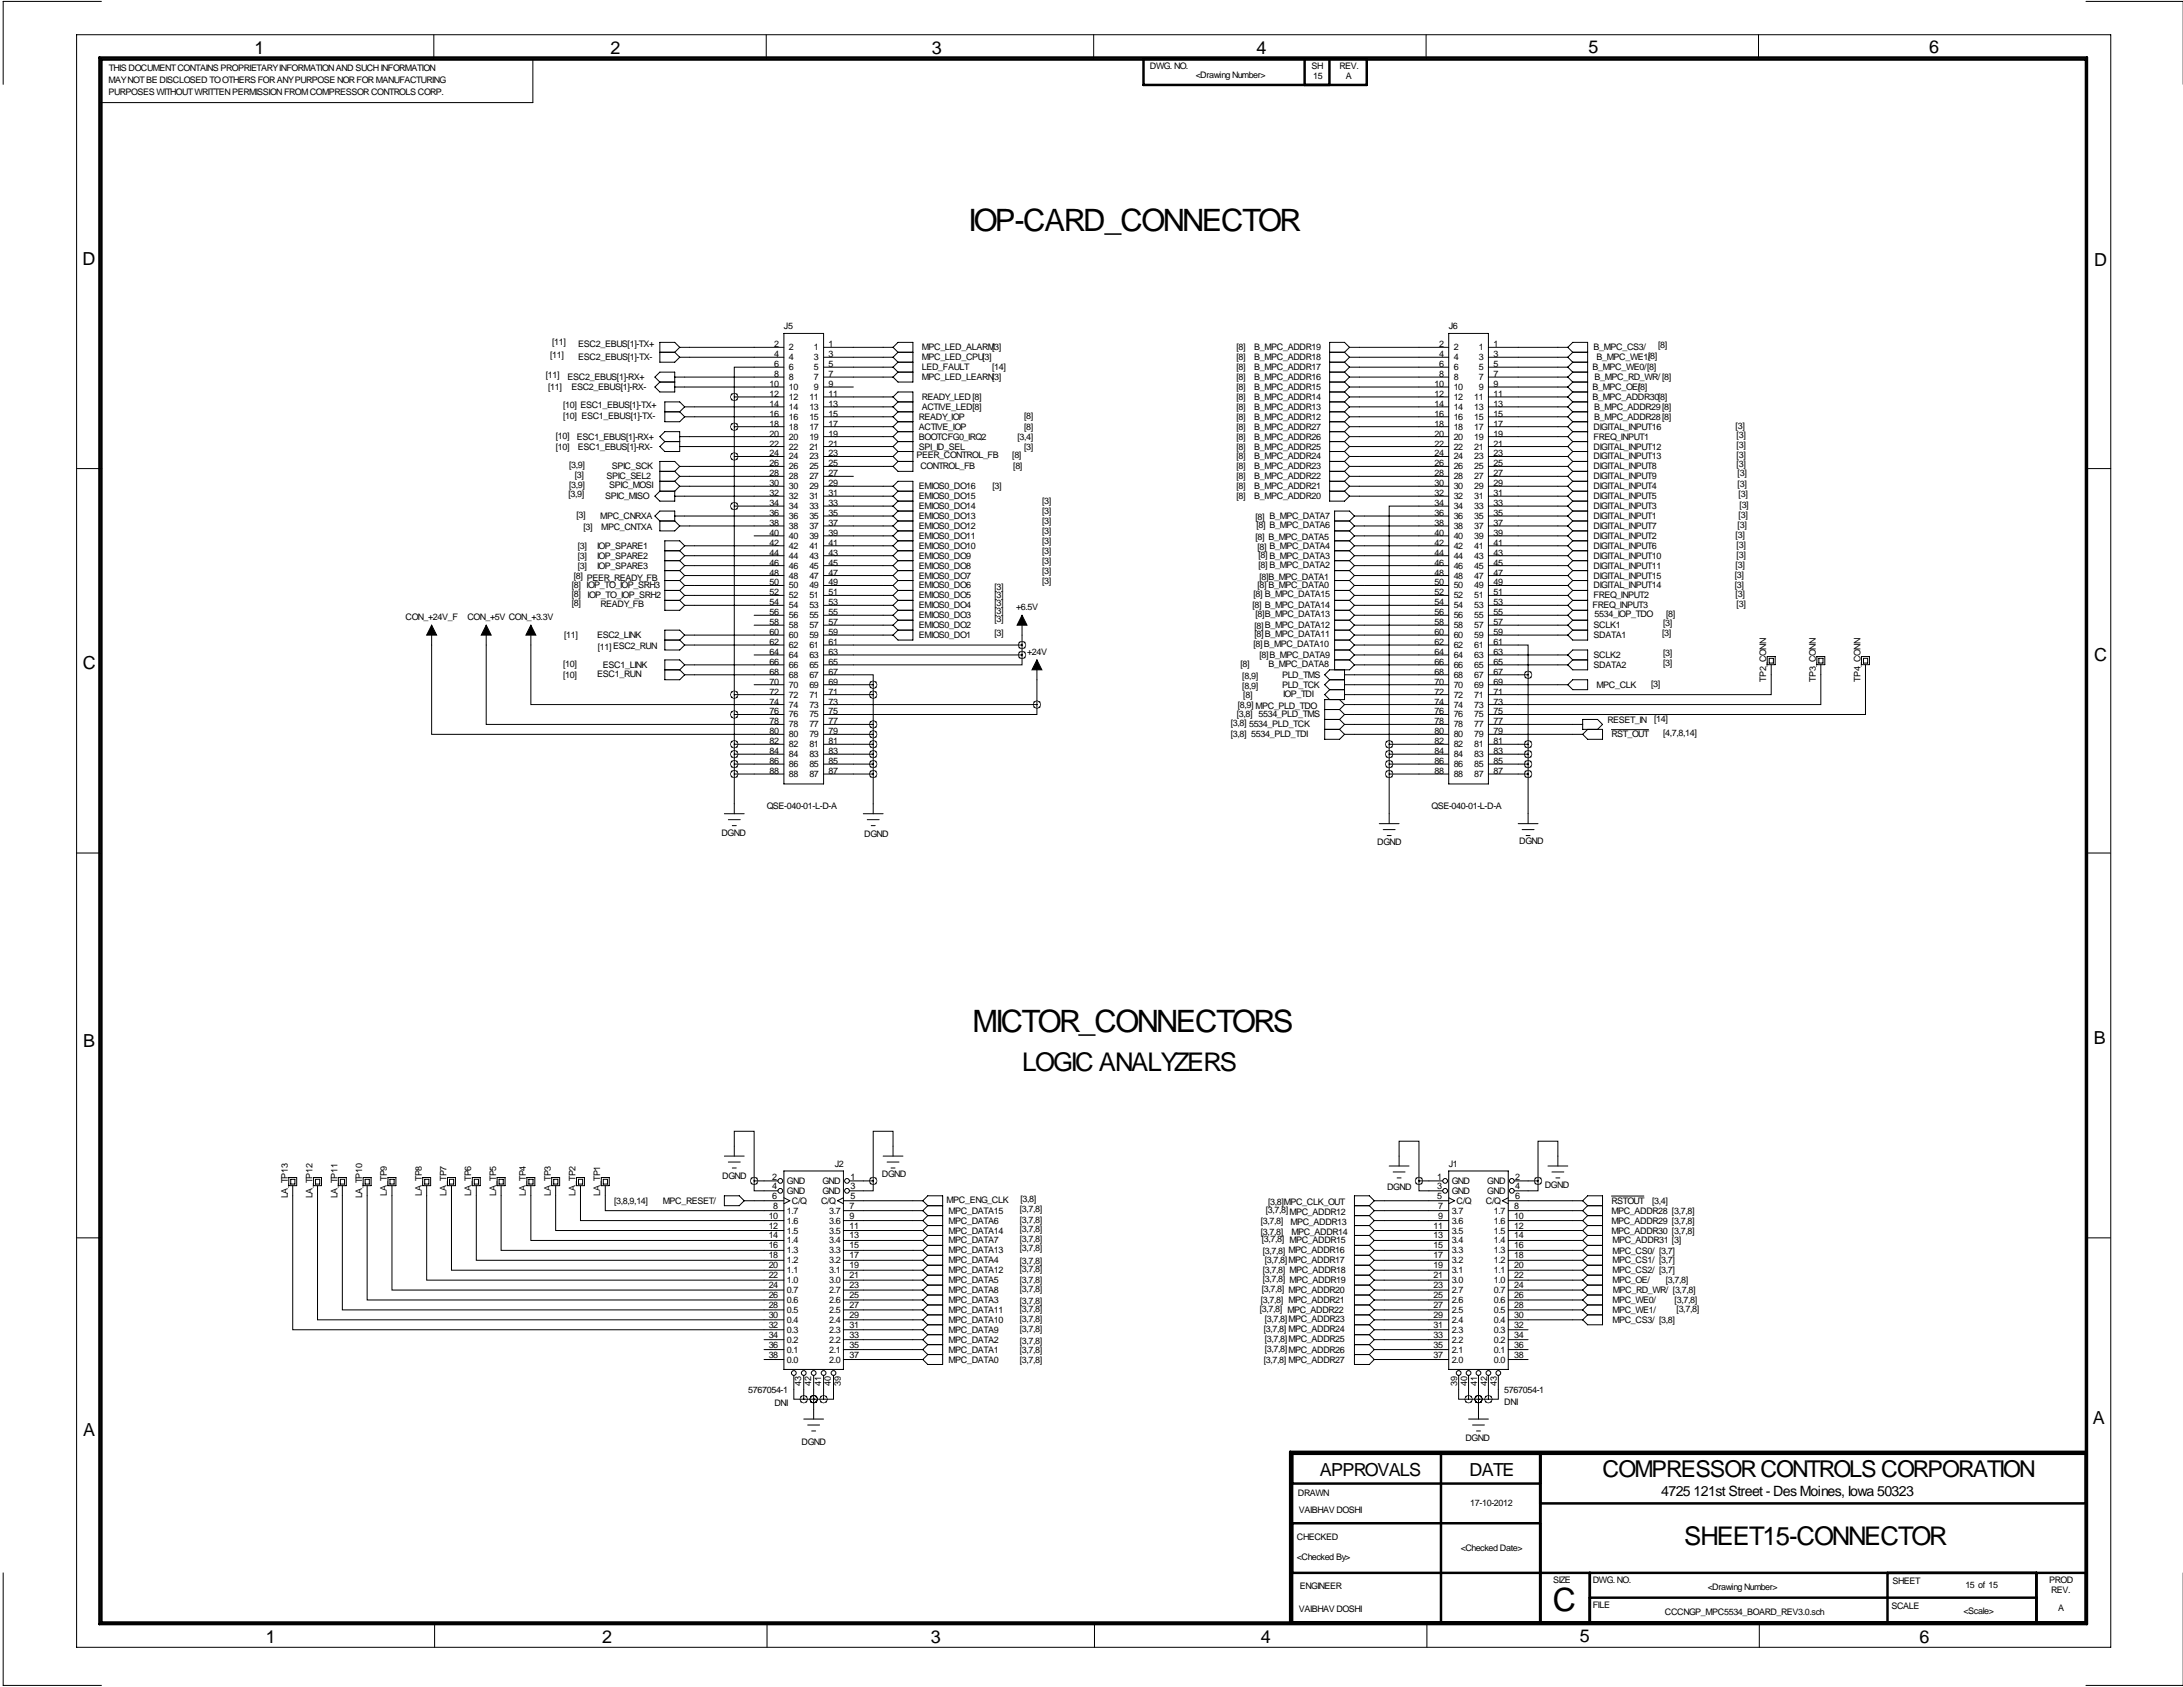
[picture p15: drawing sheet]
<svg xmlns="http://www.w3.org/2000/svg" width="559mm" height="432mm" viewBox="0 0 559 432" stroke-linecap="round" stroke-linejoin="round" font-family="sans-serif">
<defs><g id="words">
<text font-size="8.2" x="397.5" y="412.4">C</text>
<g font-size="7.9">
<text x="247.9" y="59.2">IOP-CARD_CONNECTOR</text>
<text x="248.9" y="264.2">MICTOR_CONNECTORS</text>
</g>
<g font-size="6.6">
<text x="261.6" y="274.1">LOGIC ANALYZERS</text>
<text x="431.1" y="395.4">SHEET15-CONNECTOR</text>
</g>
<text font-size="5.9" x="410.2" y="378">COMPRESSOR CONTROLS CORPORATION</text>
<g font-size="4.6">
<text x="65.1" y="13.7">1</text>
<text x="156.3" y="13.7">2</text>
<text x="238.5" y="13.7">3</text>
<text x="321.6" y="13.7">4</text>
<text x="406.6" y="13.5">5</text>
<text x="493.8" y="13.5">6</text>
<text x="21.1" y="67.9">D</text>
<text x="536.1" y="68.1">D</text>
<text x="21.2" y="171.1">C</text>
<text x="536" y="169.2">C</text>
<text x="21.3" y="268.1">B</text>
<text x="535.9" y="267.2">B</text>
<text x="535.7" y="364.5">A</text>
<text x="21.3" y="367.5">A</text>
<text x="337.8" y="377.7">APPROVALS</text>
<text x="376.2" y="377.7">DATE</text>
<text x="68" y="420.6">1</text>
<text x="154.1" y="420.6">2</text>
<text x="238.3" y="420.6">3</text>
<text x="322.7" y="420.5">4</text>
<text x="404.4" y="420.4">5</text>
<text x="491.4" y="420.6">6</text>
</g>
<text font-size="3.6" x="425.2" y="383">4725 121st Street - Des Moines, Iowa 50323</text>
<g font-size="2.3">
<text x="294.3" y="17.6">DWG. NO.</text>
<text x="335.7" y="17.7">SH</text>
<text x="342.9" y="17.8">REV.</text>
<text x="27.8" y="21.1">MAY NOT BE DISCLOSED TO OTHERS FOR ANY PURPOSE NOR FOR MANUFACTURING</text>
<text x="27.9" y="18.3">THIS DOCUMENT CONTAINS PROPRIETARY INFORMATION AND SUCH INFORMATION</text>
<text x="306.1" y="20.1">&lt;Drawing Number&gt;</text>
<text x="336.1" y="20.3">15</text>
<text x="344.5" y="20.3">A</text>
<text x="27.8" y="24.2">PURPOSES WITHOUT WRITTEN PERMISSION FROM COMPRESSOR CONTROLS CORP.</text>
<text x="141.4" y="88.4">[11]</text>
<text x="148" y="88.9">ESC2_EBUS[1]-TX+</text>
<text x="198.2" y="88.9">2</text>
<text x="200.7" y="84.3">J5</text>
<text x="201.9" y="89.7">2</text>
<text x="208.4" y="89.7">1</text>
<text x="212.1" y="88.9">1</text>
<text x="236" y="89.7">MPC_LED_ALARM[3]</text>
<text x="316.5" y="89.7">[8]</text>
<text x="321.1" y="89.7">B_MPC_ADDR19</text>
<text x="368.4" y="88.9">2</text>
<text x="370.8" y="84.3">J6</text>
<text x="372.1" y="89.7">2</text>
<text x="378.5" y="89.7">1</text>
<text x="382.3" y="88.9">1</text>
<text x="407.9" y="89.7">B_MPC_CS3/</text>
<text x="424.5" y="89.2">[8]</text>
<text x="140.8" y="91.7">[11]</text>
<text x="148" y="92.2">ESC2_EBUS[1]-TX-</text>
<text x="198.2" y="91.4">4</text>
<text x="198.2" y="94">6</text>
<text x="201.9" y="92.2">4</text>
<text x="201.9" y="94.7">6</text>
<text x="208.4" y="92.2">3</text>
<text x="208.4" y="94.7">5</text>
<text x="212.1" y="91.4">3</text>
<text x="212.1" y="94">5</text>
<text x="236" y="92.2">MPC_LED_CPU[3]</text>
<text x="236" y="94.7">LED_FAULT</text>
<text x="254" y="94.7">[14]</text>
<text x="316.5" y="92.2">[8]</text>
<text x="316.5" y="94.7">[8]</text>
<text x="321.1" y="92.2">B_MPC_ADDR18</text>
<text x="321.1" y="94.7">B_MPC_ADDR17</text>
<text x="368.4" y="91.4">4</text>
<text x="368.4" y="94">6</text>
<text x="372.1" y="92.2">4</text>
<text x="372.1" y="94.7">6</text>
<text x="378.5" y="92.2">3</text>
<text x="378.5" y="94.7">5</text>
<text x="382.3" y="91.4">3</text>
<text x="382.3" y="94">5</text>
<text x="407.7" y="94.7">B_MPC_WE0/[8]</text>
<text x="408.7" y="92.2">B_MPC_WE1/[8]</text>
<text x="139.7" y="96.8">[11]</text>
<text x="140.3" y="99.8">[11]</text>
<text x="145.3" y="97.3">ESC2_EBUS[1]-RX+</text>
<text x="146.3" y="99.8">ESC2_EBUS[1]-RX-</text>
<text x="197" y="99.1">10</text>
<text x="197" y="101.6">12</text>
<text x="198.2" y="96.5">8</text>
<text x="201.9" y="97.3">8</text>
<text x="201.9" y="99.8">10</text>
<text x="208.4" y="97.3">7</text>
<text x="208.4" y="99.8">9</text>
<text x="212.1" y="96.5">7</text>
<text x="212.1" y="99.1">9</text>
<text x="212.1" y="101.6">11</text>
<text x="236" y="97.3">MPC_LED_LEARN[3]</text>
<text x="316.5" y="99.8">[8]</text>
<text x="316.5" y="97.3">[8]</text>
<text x="321.1" y="99.8">B_MPC_ADDR15</text>
<text x="321.1" y="97.3">B_MPC_ADDR16</text>
<text x="367.2" y="99.1">10</text>
<text x="367.2" y="101.6">12</text>
<text x="368.4" y="96.5">8</text>
<text x="372.1" y="97.3">8</text>
<text x="372.1" y="99.8">10</text>
<text x="378.5" y="97.3">7</text>
<text x="378.5" y="99.8">9</text>
<text x="382.3" y="96.5">7</text>
<text x="382.3" y="99.1">9</text>
<text x="382.3" y="101.6">11</text>
<text x="407.7" y="99.8">B_MPC_OE/[8]</text>
<text x="408.2" y="97.3">B_MPC_RD_WR/[8]</text>
<text x="144.1" y="104.4">[10] ESC1_EBUS[1]-TX+</text>
<text x="144.1" y="107.2">[10] ESC1_EBUS[1]-TX-</text>
<text x="197" y="104.1">14</text>
<text x="197" y="106.7">16</text>
<text x="201.9" y="102.4">12</text>
<text x="201.9" y="104.9">14</text>
<text x="201.9" y="107.4">16</text>
<text x="207.2" y="102.4">11</text>
<text x="207.2" y="104.9">13</text>
<text x="207.2" y="107.4">15</text>
<text x="212.1" y="104.1">13</text>
<text x="212.1" y="106.7">15</text>
<text x="235.2" y="107.4">READY_IOP</text>
<text x="236" y="102.4">READY_LED [8]</text>
<text x="236" y="104.9">ACTIVE_LED[8]</text>
<text x="262.2" y="107.2">[8]</text>
<text x="316.5" y="102.4">[8]</text>
<text x="316.5" y="104.9">[8]</text>
<text x="316.5" y="107.4">[8]</text>
<text x="321.1" y="102.4">B_MPC_ADDR14</text>
<text x="321.1" y="104.9">B_MPC_ADDR13</text>
<text x="321.1" y="107.4">B_MPC_ADDR12</text>
<text x="367.2" y="104.1">14</text>
<text x="367.2" y="106.7">16</text>
<text x="372.1" y="102.4">12</text>
<text x="372.1" y="104.9">14</text>
<text x="372.1" y="107.4">16</text>
<text x="377.4" y="102.4">11</text>
<text x="377.4" y="104.9">13</text>
<text x="377.4" y="107.4">15</text>
<text x="382.3" y="104.1">13</text>
<text x="382.3" y="106.7">15</text>
<text x="407.7" y="102.4">B_MPC_ADDR30[8]</text>
<text x="408.1" y="104.9">B_MPC_ADDR29[8]</text>
<text x="408.1" y="107.4">B_MPC_ADDR28[8]</text>
<text x="142.2" y="112.3">[10]</text>
<text x="147.7" y="112.5">ESC1_EBUS[1]-RX+</text>
<text x="197" y="109.2">18</text>
<text x="197" y="111.8">20</text>
<text x="201.9" y="110">18</text>
<text x="201.9" y="112.5">20</text>
<text x="207.2" y="110">17</text>
<text x="207.2" y="112.5">19</text>
<text x="212.1" y="109.2">17</text>
<text x="212.1" y="111.8">19</text>
<text x="235.2" y="110">ACTIVE_IOP</text>
<text x="235.2" y="112.5">BOOTCFG0_IRQ2</text>
<text x="260.5" y="112.5">[3,4]</text>
<text x="262.2" y="110">[8]</text>
<text x="316.5" y="112.5">[8]</text>
<text x="316.5" y="110">[8]</text>
<text x="321.1" y="112.5">B_MPC_ADDR26</text>
<text x="321.1" y="110">B_MPC_ADDR27</text>
<text x="367.2" y="109.2">18</text>
<text x="367.2" y="111.8">20</text>
<text x="372.1" y="110">18</text>
<text x="372.1" y="112.5">20</text>
<text x="377.4" y="110">17</text>
<text x="377.4" y="112.5">19</text>
<text x="382.3" y="109.2">17</text>
<text x="382.3" y="111.8">19</text>
<text x="407.9" y="110">DIGITAL_INPUT16</text>
<text x="407.9" y="112.5">FREQ_INPUT1</text>
<text x="444.3" y="109.7">[3]</text>
<text x="444.5" y="112">[3]</text>
<text x="142.2" y="115.1">[10]</text>
<text x="145.7" y="119.9">[3,9]</text>
<text x="147.9" y="115.1">ESC1_EBUS[1]-RX-</text>
<text x="197" y="114.3">22</text>
<text x="197" y="116.8">24</text>
<text x="197" y="119.4">26</text>
<text x="201.9" y="115.1">22</text>
<text x="201.9" y="117.6">24</text>
<text x="207.2" y="115.1">21</text>
<text x="207.2" y="117.6">23</text>
<text x="212.1" y="114.3">21</text>
<text x="212.1" y="116.8">23</text>
<text x="212.1" y="119.4">25</text>
<text x="234.6" y="117.4">PEER_CONTROL_FB</text>
<text x="235.2" y="115.1">SPI_ID_SEL</text>
<text x="259.1" y="117.1">[8]</text>
<text x="262.2" y="115.1">[3]</text>
<text x="316.5" y="117.6">[8]</text>
<text x="316.5" y="115.1">[8]</text>
<text x="321.1" y="117.6">B_MPC_ADDR24</text>
<text x="321.1" y="115.1">B_MPC_ADDR25</text>
<text x="367.2" y="114.3">22</text>
<text x="367.2" y="116.8">24</text>
<text x="367.2" y="119.4">26</text>
<text x="372.1" y="115.1">22</text>
<text x="372.1" y="117.6">24</text>
<text x="377.4" y="115.1">21</text>
<text x="377.4" y="117.6">23</text>
<text x="382.3" y="114.3">21</text>
<text x="382.3" y="116.8">23</text>
<text x="382.3" y="119.4">25</text>
<text x="407.9" y="115.1">DIGITAL_INPUT12</text>
<text x="407.9" y="117.6">DIGITAL_INPUT13</text>
<text x="444.5" y="114.6">[3]</text>
<text x="444.5" y="117.1">[3]</text>
<text x="444.5" y="119.6">[3]</text>
<text x="145.7" y="125">[3,9]</text>
<text x="147.1" y="122.4">[3]</text>
<text x="155.3" y="122.7">SPIC_SEL2</text>
<text x="155.9" y="125">SPIC_MOSI</text>
<text x="156.6" y="120.1">SPIC_SCK</text>
<text x="197" y="121.9">28</text>
<text x="197" y="124.5">30</text>
<text x="201.9" y="120.1">26</text>
<text x="201.9" y="122.7">28</text>
<text x="201.9" y="125.2">30</text>
<text x="207.2" y="120.1">25</text>
<text x="207.2" y="122.7">27</text>
<text x="207.2" y="125.2">29</text>
<text x="212.1" y="121.9">27</text>
<text x="212.1" y="124.5">29</text>
<text x="235.2" y="125.2">EMIOS0_DO16</text>
<text x="235.6" y="120.1">CONTROL_FB</text>
<text x="254" y="125.2">[3]</text>
<text x="259.4" y="120.2">[8]</text>
<text x="316.5" y="125.2">[8]</text>
<text x="316.5" y="122.7">[8]</text>
<text x="316.5" y="120.1">[8]</text>
<text x="321.1" y="125.2">B_MPC_ADDR21</text>
<text x="321.1" y="122.7">B_MPC_ADDR22</text>
<text x="321.1" y="120.1">B_MPC_ADDR23</text>
<text x="367.2" y="121.9">28</text>
<text x="367.2" y="124.5">30</text>
<text x="372.1" y="120.1">26</text>
<text x="372.1" y="122.7">28</text>
<text x="372.1" y="125.2">30</text>
<text x="377.4" y="120.1">25</text>
<text x="377.4" y="122.7">27</text>
<text x="377.4" y="125.2">29</text>
<text x="382.3" y="121.9">27</text>
<text x="382.3" y="124.5">29</text>
<text x="407.9" y="120.1">DIGITAL_INPUT8</text>
<text x="407.9" y="122.7">DIGITAL_INPUT9</text>
<text x="407.9" y="125.2">DIGITAL_INPUT4</text>
<text x="444.8" y="121.9">[3]</text>
<text x="444.8" y="124.7">[3]</text>
<text x="145.5" y="127.3">[3,9]</text>
<text x="154.9" y="127.8">SPIC_MISO</text>
<text x="197" y="127">32</text>
<text x="197" y="129.5">34</text>
<text x="201.9" y="127.8">32</text>
<text x="201.9" y="130.3">34</text>
<text x="207.2" y="127.8">31</text>
<text x="207.2" y="130.3">33</text>
<text x="212.1" y="127">31</text>
<text x="212.1" y="129.5">33</text>
<text x="235.2" y="130.3">EMIOS0_DO14</text>
<text x="235.2" y="127.8">EMIOS0_DO15</text>
<text x="266.7" y="131.6">[3]</text>
<text x="266.7" y="129">[3]</text>
<text x="316.5" y="127.8">[8]</text>
<text x="321.1" y="127.8">B_MPC_ADDR20</text>
<text x="367.2" y="127">32</text>
<text x="367.2" y="129.5">34</text>
<text x="372.1" y="127.8">32</text>
<text x="372.1" y="130.3">34</text>
<text x="377.4" y="127.8">31</text>
<text x="377.4" y="130.3">33</text>
<text x="382.3" y="127">31</text>
<text x="382.3" y="129.5">33</text>
<text x="407.9" y="127.8">DIGITAL_INPUT5</text>
<text x="407.9" y="130.3">DIGITAL_INPUT3</text>
<text x="445.1" y="127.3">[3]</text>
<text x="445.3" y="130.1">[3]</text>
<text x="147.6" y="132.6">[3]</text>
<text x="149.4" y="135.6">[3]</text>
<text x="153.7" y="132.8">MPC_CNRXA</text>
<text x="153.9" y="135.6">MPC_CNTXA</text>
<text x="197" y="132.1">36</text>
<text x="197" y="134.6">38</text>
<text x="197" y="137.2">40</text>
<text x="201.9" y="132.8">36</text>
<text x="201.9" y="135.4">38</text>
<text x="201.9" y="137.9">40</text>
<text x="207.2" y="132.8">35</text>
<text x="207.2" y="135.4">37</text>
<text x="207.2" y="137.9">39</text>
<text x="212.1" y="132.1">35</text>
<text x="212.1" y="134.6">37</text>
<text x="212.1" y="137.2">39</text>
<text x="235.2" y="137.9">EMIOS0_DO11</text>
<text x="235.2" y="135.4">EMIOS0_DO12</text>
<text x="235.2" y="132.8">EMIOS0_DO13</text>
<text x="266.7" y="136.7">[3]</text>
<text x="266.7" y="134.1">[3]</text>
<text x="321.4" y="133.1">[8] B_MPC_DATA7</text>
<text x="321.6" y="135.1">[8] B_MPC_DATA6</text>
<text x="367.2" y="132.1">36</text>
<text x="367.2" y="134.6">38</text>
<text x="367.2" y="137.2">40</text>
<text x="372.1" y="132.8">36</text>
<text x="372.1" y="135.4">38</text>
<text x="372.1" y="137.9">40</text>
<text x="377.4" y="132.8">35</text>
<text x="377.4" y="135.4">37</text>
<text x="377.4" y="137.9">39</text>
<text x="382.3" y="132.1">35</text>
<text x="382.3" y="134.6">37</text>
<text x="382.3" y="137.2">39</text>
<text x="407.9" y="132.8">DIGITAL_INPUT1</text>
<text x="407.9" y="135.4">DIGITAL_INPUT7</text>
<text x="407.9" y="137.9">DIGITAL_INPUT2</text>
<text x="444.3" y="137.7">[3]</text>
<text x="444.8" y="135.1">[3]</text>
<text x="445.1" y="132.6">[3]</text>
<text x="147.9" y="140.5">[3]</text>
<text x="147.9" y="143">[3]</text>
<text x="152.8" y="140.5">IOP_SPARE1</text>
<text x="152.8" y="143">IOP_SPARE2</text>
<text x="197" y="139.7">42</text>
<text x="197" y="142.2">44</text>
<text x="201.9" y="140.5">42</text>
<text x="201.9" y="143">44</text>
<text x="207.2" y="140.5">41</text>
<text x="207.2" y="143">43</text>
<text x="212.1" y="139.7">41</text>
<text x="212.1" y="142.2">43</text>
<text x="235.2" y="143">EMIOS0_DO9</text>
<text x="235.2" y="140.5">EMIOS0_DO10</text>
<text x="266.7" y="141.7">[3]</text>
<text x="266.7" y="139.2">[3]</text>
<text x="321.4" y="138.2">[8] B_MPC_DATA5</text>
<text x="321.9" y="140.7">[8] B_MPC_DATA4</text>
<text x="322.1" y="142.8">[8] B_MPC_DATA3</text>
<text x="367.2" y="139.7">42</text>
<text x="367.2" y="142.2">44</text>
<text x="372.1" y="140.5">42</text>
<text x="372.1" y="143">44</text>
<text x="377.4" y="140.5">41</text>
<text x="377.4" y="143">43</text>
<text x="382.3" y="139.7">41</text>
<text x="382.3" y="142.2">43</text>
<text x="407.9" y="140.5">DIGITAL_INPUT6</text>
<text x="407.9" y="143">DIGITAL_INPUT10</text>
<text x="444.5" y="140.2">[3]</text>
<text x="444.5" y="142.8">[3]</text>
<text x="146.9" y="148.1">[8] PEER_READY_FB</text>
<text x="147.9" y="145.6">[3]</text>
<text x="152.8" y="145.5">IOP_SPARE3</text>
<text x="197" y="144.8">46</text>
<text x="197" y="147.3">48</text>
<text x="197" y="149.9">50</text>
<text x="201.9" y="145.5">46</text>
<text x="201.9" y="148.1">48</text>
<text x="207.2" y="145.5">45</text>
<text x="207.2" y="148.1">47</text>
<text x="212.1" y="144.8">45</text>
<text x="212.1" y="147.3">47</text>
<text x="212.1" y="149.9">49</text>
<text x="235.2" y="148.1">EMIOS0_DO7</text>
<text x="235.2" y="145.5">EMIOS0_DO8</text>
<text x="266.7" y="149.4">[3]</text>
<text x="266.7" y="146.8">[3]</text>
<text x="266.7" y="144.3">[3]</text>
<text x="322.1" y="145.3">[8] B_MPC_DATA2</text>
<text x="322.4" y="148.3">[8]B_MPC_DATA1</text>
<text x="367.2" y="144.8">46</text>
<text x="367.2" y="147.3">48</text>
<text x="367.2" y="149.9">50</text>
<text x="372.1" y="145.5">46</text>
<text x="372.1" y="148.1">48</text>
<text x="377.4" y="145.5">45</text>
<text x="377.4" y="148.1">47</text>
<text x="382.3" y="144.8">45</text>
<text x="382.3" y="147.3">47</text>
<text x="382.3" y="149.9">49</text>
<text x="407.9" y="145.5">DIGITAL_INPUT11</text>
<text x="407.9" y="148.1">DIGITAL_INPUT15</text>
<text x="444" y="147.8">[3]</text>
<text x="444.3" y="145.3">[3]</text>
<text x="146.4" y="155.2">[8]</text>
<text x="146.4" y="152.9">[8]</text>
<text x="146.4" y="150.4">[8] IOP_TO_IOP_SRH3</text>
<text x="150.4" y="153.2">IOP_TO_IOP_SRH2</text>
<text x="153.7" y="155.5">READY_FB</text>
<text x="197" y="152.4">52</text>
<text x="197" y="154.9">54</text>
<text x="201.9" y="150.6">50</text>
<text x="201.9" y="153.2">52</text>
<text x="201.9" y="155.7">54</text>
<text x="207.2" y="150.6">49</text>
<text x="207.2" y="153.2">51</text>
<text x="207.2" y="155.7">53</text>
<text x="212.1" y="152.4">51</text>
<text x="212.1" y="154.9">53</text>
<text x="235.2" y="155.7">EMIOS0_DO4</text>
<text x="235.2" y="153.2">EMIOS0_DO5</text>
<text x="235.2" y="150.6">EMIOS0_DO6</text>
<text x="254.6" y="155.2">[3]</text>
<text x="254.6" y="153.2">[3]</text>
<text x="254.6" y="151.1">[3]</text>
<text x="320.6" y="155.7">[8] B_MPC_DATA14</text>
<text x="320.8" y="152.9">[8] B_MPC_DATA15</text>
<text x="321.9" y="150.4">[8] B_MPC_DATA0</text>
<text x="367.2" y="152.4">52</text>
<text x="367.2" y="154.9">54</text>
<text x="372.1" y="150.6">50</text>
<text x="372.1" y="153.2">52</text>
<text x="372.1" y="155.7">54</text>
<text x="377.4" y="150.6">49</text>
<text x="377.4" y="153.2">51</text>
<text x="377.4" y="155.7">53</text>
<text x="382.3" y="152.4">51</text>
<text x="382.3" y="154.9">53</text>
<text x="407.7" y="155.7">FREQ_INPUT3</text>
<text x="407.9" y="153.2">FREQ_INPUT2</text>
<text x="407.9" y="150.6">DIGITAL_INPUT14</text>
<text x="444" y="150.4">[3]</text>
<text x="444.3" y="152.9">[3]</text>
<text x="444.5" y="155.5">[3]</text>
<text x="103.8" y="158.8">CON_+24V_F</text>
<text x="119.6" y="158.8">CON_+5V CON_+3.3V</text>
<text x="197" y="157.5">56</text>
<text x="197" y="160">58</text>
<text x="201.9" y="158.2">56</text>
<text x="201.9" y="160.8">58</text>
<text x="207.2" y="158.2">55</text>
<text x="207.2" y="160.8">57</text>
<text x="212.1" y="157.5">55</text>
<text x="212.1" y="160">57</text>
<text x="235.2" y="160.8">EMIOS0_DO2</text>
<text x="235.2" y="158.2">EMIOS0_DO3</text>
<text x="254.6" y="159.3">[3]</text>
<text x="254.6" y="157.2">[3]</text>
<text x="260.1" y="156.2">+6.5V</text>
<text x="321.1" y="161">[8] B_MPC_DATA12</text>
<text x="321.4" y="158">[8]B_MPC_DATA13</text>
<text x="367.2" y="157.5">56</text>
<text x="367.2" y="160">58</text>
<text x="372.1" y="158.2">56</text>
<text x="372.1" y="160.8">58</text>
<text x="377.4" y="158.2">55</text>
<text x="377.4" y="160.8">57</text>
<text x="382.3" y="157.5">55</text>
<text x="382.3" y="160">57</text>
<text x="407.9" y="160.8">SCLK1</text>
<text x="408.2" y="158">5534_IOP_TDO</text>
<text x="425.8" y="160.3">[3]</text>
<text x="426.5" y="158">[8]</text>
<text x="144.4" y="163.3">[11]</text>
<text x="152.8" y="163.3">ESC2_LINK</text>
<text x="153" y="166.4">[11] ESC2_RUN</text>
<text x="197" y="162.6">60</text>
<text x="197" y="167.6">64</text>
<text x="197" y="165.1">62</text>
<text x="201.9" y="163.3">60</text>
<text x="201.9" y="165.9">62</text>
<text x="207.2" y="163.3">59</text>
<text x="207.2" y="165.9">61</text>
<text x="212.1" y="162.6">59</text>
<text x="212.1" y="167.6">63</text>
<text x="212.1" y="165.1">61</text>
<text x="235.2" y="163.3">EMIOS0_DO1</text>
<text x="254.6" y="162.8">[3]</text>
<text x="262.9" y="167.6">+24V</text>
<text x="320.8" y="165.6">[8] B_MPC_DATA10</text>
<text x="321.1" y="163.1">[8] B_MPC_DATA11</text>
<text x="367.2" y="162.6">60</text>
<text x="367.2" y="167.6">64</text>
<text x="367.2" y="165.1">62</text>
<text x="372.1" y="163.3">60</text>
<text x="372.1" y="165.9">62</text>
<text x="377.4" y="163.3">59</text>
<text x="377.4" y="165.9">61</text>
<text x="382.3" y="162.6">59</text>
<text x="382.3" y="167.6">63</text>
<text x="382.3" y="165.1">61</text>
<text x="407.9" y="163.3">SDATA1</text>
<text x="425.5" y="162.8">[3]</text>
<text x="425.8" y="167.9">[3]</text>
<text x="144.1" y="170.7">[10]</text>
<text x="144.1" y="173.5">[10]</text>
<text x="152.9" y="173.2">ESC1_RUN</text>
<text x="154.4" y="170.9">ESC1_LINK</text>
<text x="197" y="172.7">68</text>
<text x="197" y="170.2">66</text>
<text x="201.9" y="173.5">68</text>
<text x="201.9" y="170.9">66</text>
<text x="201.9" y="168.4">64</text>
<text x="207.2" y="173.5">67</text>
<text x="207.2" y="170.9">65</text>
<text x="207.2" y="168.4">63</text>
<text x="212.1" y="172.7">67</text>
<text x="212.1" y="170.2">65</text>
<text x="317.5" y="170.7">[8]</text>
<text x="318" y="173.7">[8,9]</text>
<text x="322.4" y="168.4">[8]B_MPC_DATA9</text>
<text x="324.7" y="170.7">B_MPC_DATA8</text>
<text x="328.2" y="173.5">PLD_TMS</text>
<text x="367.2" y="172.7">68</text>
<text x="367.2" y="170.2">66</text>
<text x="372.1" y="173.5">68</text>
<text x="372.1" y="170.9">66</text>
<text x="372.1" y="168.4">64</text>
<text x="377.4" y="173.5">67</text>
<text x="377.4" y="170.9">65</text>
<text x="377.4" y="168.4">63</text>
<text x="382.3" y="172.7">67</text>
<text x="382.3" y="170.2">65</text>
<text x="407.9" y="168.4">SCLK2</text>
<text x="407.9" y="170.9">SDATA2</text>
<text x="425.8" y="170.4">[3]</text>
<text x="197" y="177.8">72</text>
<text x="197" y="175.3">70</text>
<text x="201.9" y="178.6">72</text>
<text x="201.9" y="176">70</text>
<text x="207.2" y="178.6">71</text>
<text x="207.2" y="176">69</text>
<text x="212.1" y="177.8">71</text>
<text x="212.1" y="175.3">69</text>
<text x="318" y="176.3">[8,9]</text>
<text x="318.3" y="178.6">[8]</text>
<text x="328.2" y="176">PLD_TCK</text>
<text x="328.4" y="178.3">IOP_TDI</text>
<text x="367.2" y="177.8">72</text>
<text x="367.2" y="175.3">70</text>
<text x="372.1" y="178.6">72</text>
<text x="372.1" y="176">70</text>
<text x="377.4" y="178.6">71</text>
<text x="377.4" y="176">69</text>
<text x="382.3" y="177.8">71</text>
<text x="382.3" y="175.3">69</text>
<text x="408.7" y="176">MPC_CLK</text>
<text x="422.7" y="175.8">[3]</text>
<text x="452.1" y="174.4" transform="rotate(-90 452.1 174.4)">TP2_CONN</text>
<text x="464.8" y="174.4" transform="rotate(-90 464.8 174.4)">TP3_CONN</text>
<text x="476.2" y="174.4" transform="rotate(-90 476.2 174.4)">TP4_CONN</text>
<text x="197" y="185.4">78</text>
<text x="197" y="182.9">76</text>
<text x="197" y="180.3">74</text>
<text x="201.9" y="183.6">76</text>
<text x="201.9" y="181.1">74</text>
<text x="207.2" y="183.6">75</text>
<text x="207.2" y="181.1">73</text>
<text x="212.1" y="185.4">77</text>
<text x="212.1" y="182.9">75</text>
<text x="212.1" y="180.3">73</text>
<text x="315.1" y="185.9">[3,8] 5534_PLD_TCK</text>
<text x="316.6" y="183.4">[3,8] 5534_PLD_TMS</text>
<text x="316.8" y="181.1">[8,9] MPC_PLD_TDO</text>
<text x="367.2" y="185.4">78</text>
<text x="367.2" y="182.9">76</text>
<text x="367.2" y="180.3">74</text>
<text x="372.1" y="183.6">76</text>
<text x="372.1" y="181.1">74</text>
<text x="377.4" y="183.6">75</text>
<text x="377.4" y="181.1">73</text>
<text x="382.3" y="185.4">77</text>
<text x="382.3" y="182.9">75</text>
<text x="382.3" y="180.3">73</text>
<text x="411.5" y="185.2">RESET_IN</text>
<text x="423.4" y="184.9">[14]</text>
<text x="197" y="188">80</text>
<text x="197" y="190.5">82</text>
<text x="201.9" y="188.7">80</text>
<text x="201.9" y="186.2">78</text>
<text x="201.9" y="191.3">82</text>
<text x="207.2" y="188.7">79</text>
<text x="207.2" y="186.2">77</text>
<text x="207.2" y="191.3">81</text>
<text x="212.1" y="188">79</text>
<text x="212.1" y="190.5">81</text>
<text x="315.1" y="188.7">[3,8] 5534_PLD_TDI</text>
<text x="367.2" y="188">80</text>
<text x="367.2" y="190.5">82</text>
<text x="372.1" y="188.7">80</text>
<text x="372.1" y="186.2">78</text>
<text x="372.1" y="191.3">82</text>
<text x="377.4" y="188.7">79</text>
<text x="377.4" y="186.2">77</text>
<text x="377.4" y="191.3">81</text>
<text x="382.3" y="188">79</text>
<text x="382.3" y="190.5">81</text>
<text x="412.5" y="188.7">RST_OUT</text>
<text x="425.7" y="188.5">[4,7,8,14]</text>
<text x="197" y="193">84</text>
<text x="197" y="195.6">86</text>
<text x="201.9" y="193.8">84</text>
<text x="201.9" y="196.3">86</text>
<text x="207.2" y="193.8">83</text>
<text x="207.2" y="196.3">85</text>
<text x="212.1" y="193">83</text>
<text x="212.1" y="195.6">85</text>
<text x="367.2" y="193">84</text>
<text x="367.2" y="195.6">86</text>
<text x="372.1" y="193.8">84</text>
<text x="372.1" y="196.3">86</text>
<text x="377.4" y="193.8">83</text>
<text x="377.4" y="196.3">85</text>
<text x="382.3" y="193">83</text>
<text x="382.3" y="195.6">85</text>
<text x="197" y="198.1">88</text>
<text x="201.9" y="198.9">88</text>
<text x="207.2" y="198.9">87</text>
<text x="212.1" y="198.1">87</text>
<text x="367.2" y="198.1">88</text>
<text x="372.1" y="198.9">88</text>
<text x="377.4" y="198.9">87</text>
<text x="382.3" y="198.1">87</text>
<text x="196.3" y="207">QSE-040-01-L-D-A</text>
<text x="366.5" y="207">QSE-040-01-L-D-A</text>
<text x="184.7" y="213.9">DGND</text>
<text x="221.2" y="214.1">DGND</text>
<text x="352.6" y="216.4">DGND</text>
<text x="388.9" y="216.2">DGND</text>
<text x="213.7" y="298.7">J2</text>
<text x="370.8" y="298.7">J1</text>
<text x="184.9" y="301.8">DGND</text>
<text x="197.7" y="301.9">2</text>
<text x="197.7" y="304.4">4</text>
<text x="201.4" y="303">GND</text>
<text x="201.4" y="305.6">GND</text>
<text x="210.5" y="303">GND</text>
<text x="210.5" y="305.6">GND</text>
<text x="217.7" y="301.9">1</text>
<text x="217.7" y="304.4">3</text>
<text x="225.8" y="301.2">DGND</text>
<text x="355" y="304.5">DGND</text>
<text x="367.9" y="301.9">1</text>
<text x="367.9" y="304.4">3</text>
<text x="371.6" y="303">GND</text>
<text x="371.6" y="305.6">GND</text>
<text x="380.7" y="303">GND</text>
<text x="380.7" y="305.6">GND</text>
<text x="387.9" y="301.9">2</text>
<text x="387.9" y="304.4">4</text>
<text x="395.4" y="304">DGND</text>
<text x="73.7" y="306.7" transform="rotate(-90 73.7 306.7)">LA_TP13</text>
<text x="80" y="306.7" transform="rotate(-90 80 306.7)">LA_TP12</text>
<text x="86.4" y="306.7" transform="rotate(-90 86.4 306.7)">LA_TP11</text>
<text x="92.7" y="306.7" transform="rotate(-90 92.7 306.7)">LA_TP10</text>
<text x="99.1" y="306.1" transform="rotate(-90 99.1 306.1)">LA_TP9</text>
<text x="107.9" y="306.1" transform="rotate(-90 107.9 306.1)">LA_TP8</text>
<text x="114.3" y="306.1" transform="rotate(-90 114.3 306.1)">LA_TP7</text>
<text x="120.6" y="306.1" transform="rotate(-90 120.6 306.1)">LA_TP6</text>
<text x="127" y="306.1" transform="rotate(-90 127 306.1)">LA_TP5</text>
<text x="134.6" y="306.1" transform="rotate(-90 134.6 306.1)">LA_TP4</text>
<text x="141" y="306.1" transform="rotate(-90 141 306.1)">LA_TP3</text>
<text x="147.3" y="306.1" transform="rotate(-90 147.3 306.1)">LA_TP2</text>
<text x="153.7" y="306.1" transform="rotate(-90 153.7 306.1)">LA_TP1</text>
<text x="157.2" y="308.1">[3,8,9,14]</text>
<text x="169.7" y="308.1">MPC_RESET/</text>
<text x="196.8" y="311.9">10</text>
<text x="197.7" y="307">6</text>
<text x="197.9" y="309.4">8</text>
<text x="201.4" y="310.6">1.7</text>
<text x="202.7" y="308.1">C/Q</text>
<text x="210.2" y="308.1">C/Q</text>
<text x="212.2" y="310.6">3.7</text>
<text x="217.4" y="309.4">7</text>
<text x="217.4" y="311.9">9</text>
<text x="217.7" y="307">5</text>
<text x="242.3" y="307.9">MPC_ENG_CLK</text>
<text x="242.8" y="310.6">MPC_DATA15</text>
<text x="261" y="310.1">[3,7,8]</text>
<text x="261.2" y="307.6">[3,8]</text>
<text x="324" y="310.6">[3,7,8]MPC_ADDR12</text>
<text x="324.6" y="308.4">[3,8]MPC_CLK_OUT</text>
<text x="367.9" y="307">5</text>
<text x="368.1" y="309.4">7</text>
<text x="368.1" y="311.9">9</text>
<text x="371.6" y="310.6">3.7</text>
<text x="372.9" y="308.1">C/Q</text>
<text x="380.4" y="308.1">C/Q</text>
<text x="382.4" y="310.6">1.7</text>
<text x="387.6" y="309.4">8</text>
<text x="387.6" y="311.9">10</text>
<text x="387.9" y="307">6</text>
<text x="412.5" y="310.6">MPC_ADDR28 [3,7,8]</text>
<text x="412.5" y="308.1">RSTOUT</text>
<text x="422.9" y="308.1">[3,4]</text>
<text x="196.8" y="314.5">12</text>
<text x="196.8" y="317">14</text>
<text x="201.4" y="313.2">1.6</text>
<text x="201.4" y="315.7">1.5</text>
<text x="212.2" y="313.2">3.6</text>
<text x="212.2" y="315.7">3.5</text>
<text x="217.4" y="314.5">11</text>
<text x="217.4" y="317">13</text>
<text x="242.8" y="313.2">MPC_DATA6</text>
<text x="242.8" y="315.7">MPC_DATA14</text>
<text x="261" y="312.9">[3,7,8]</text>
<text x="261" y="315.2">[3,7,8]</text>
<text x="322.8" y="316">[3,7,8]</text>
<text x="322.8" y="313.2">[3,7,8]</text>
<text x="330.3" y="313.4">MPC_ADDR13</text>
<text x="330.6" y="316">MPC_ADDR14</text>
<text x="366.9" y="314.5">11</text>
<text x="366.9" y="317">13</text>
<text x="371.6" y="313.2">3.6</text>
<text x="371.6" y="315.7">3.5</text>
<text x="382.4" y="313.2">1.6</text>
<text x="382.4" y="315.7">1.5</text>
<text x="387.6" y="314.5">12</text>
<text x="387.6" y="317">14</text>
<text x="412.5" y="313.2">MPC_ADDR29 [3,7,8]</text>
<text x="412.5" y="315.7">MPC_ADDR30 [3,7,8]</text>
<text x="196.8" y="319.5">16</text>
<text x="196.8" y="322.1">18</text>
<text x="201.4" y="318.3">1.4</text>
<text x="201.4" y="320.8">1.3</text>
<text x="201.4" y="323.3">1.2</text>
<text x="212.2" y="318.3">3.4</text>
<text x="212.2" y="320.8">3.3</text>
<text x="212.2" y="323.3">3.2</text>
<text x="217.4" y="319.5">15</text>
<text x="217.4" y="322.1">17</text>
<text x="242.8" y="323.3">MPC_DATA4</text>
<text x="242.8" y="318.3">MPC_DATA7</text>
<text x="242.8" y="320.8">MPC_DATA13</text>
<text x="261" y="323.6">[3,7,8]</text>
<text x="261" y="318">[3,7,8]</text>
<text x="261" y="320.3">[3,7,8]</text>
<text x="323" y="318">[3,7,8] MPC_ADDR15</text>
<text x="323.3" y="321.1">[3,7,8] MPC_ADDR16</text>
<text x="323.8" y="323.4">[3,7,8]MPC_ADDR17</text>
<text x="366.9" y="319.5">15</text>
<text x="366.9" y="322.1">17</text>
<text x="371.6" y="318.3">3.4</text>
<text x="371.6" y="320.8">3.3</text>
<text x="371.6" y="323.3">3.2</text>
<text x="382.4" y="318.3">1.4</text>
<text x="382.4" y="320.8">1.3</text>
<text x="382.4" y="323.3">1.2</text>
<text x="387.6" y="319.5">16</text>
<text x="387.6" y="322.1">18</text>
<text x="412.7" y="321.1">MPC_CS0/ [3,7]</text>
<text x="412.7" y="323.3">MPC_CS1/ [3,7]</text>
<text x="412.7" y="318.3">MPC_ADDR31 [3]</text>
<text x="196.8" y="324.6">20</text>
<text x="196.8" y="327.2">22</text>
<text x="196.8" y="329.7">24</text>
<text x="201.4" y="325.9">1.1</text>
<text x="201.4" y="328.4">1.0</text>
<text x="212.2" y="325.9">3.1</text>
<text x="212.2" y="328.4">3.0</text>
<text x="217.4" y="324.6">19</text>
<text x="217.4" y="327.2">21</text>
<text x="217.4" y="329.7">23</text>
<text x="242.8" y="328.4">MPC_DATA5</text>
<text x="242.8" y="325.9">MPC_DATA12</text>
<text x="261" y="328.4">[3,7,8]</text>
<text x="261" y="325.6">[3,7,8]</text>
<text x="323.3" y="325.9">[3,7,8] MPC_ADDR18</text>
<text x="323.3" y="328.2">[3,7,8] MPC_ADDR19</text>
<text x="366.9" y="324.6">19</text>
<text x="366.9" y="327.2">21</text>
<text x="366.9" y="329.7">23</text>
<text x="371.6" y="325.9">3.1</text>
<text x="371.6" y="328.4">3.0</text>
<text x="382.4" y="325.9">1.1</text>
<text x="382.4" y="328.4">1.0</text>
<text x="387.6" y="324.6">20</text>
<text x="387.6" y="327.2">22</text>
<text x="387.6" y="329.7">24</text>
<text x="412.7" y="325.9">MPC_CS2/ [3,7]</text>
<text x="412.7" y="328.4">MPC_OE/</text>
<text x="426.4" y="328.4">[3,7,8]</text>
<text x="196.8" y="332.2">26</text>
<text x="196.8" y="334.8">28</text>
<text x="201.4" y="331">0.7</text>
<text x="201.4" y="333.5">0.6</text>
<text x="212.2" y="331">2.7</text>
<text x="212.2" y="333.5">2.6</text>
<text x="217.4" y="332.2">25</text>
<text x="217.4" y="334.8">27</text>
<text x="242.8" y="333.5">MPC_DATA3</text>
<text x="242.8" y="331">MPC_DATA8</text>
<text x="261" y="333.8">[3,7,8]</text>
<text x="261" y="330.7">[3,7,8]</text>
<text x="261" y="335.8">[3,7,8]</text>
<text x="322.5" y="335.8">[3,7,8] MPC_ADDR22</text>
<text x="322.8" y="333.5">[3,7,8] MPC_ADDR21</text>
<text x="323" y="330.7">[3,7,8] MPC_ADDR20</text>
<text x="366.9" y="332.2">25</text>
<text x="366.9" y="334.8">27</text>
<text x="371.6" y="331">2.7</text>
<text x="371.6" y="333.5">2.6</text>
<text x="382.4" y="331">0.7</text>
<text x="382.4" y="333.5">0.6</text>
<text x="387.6" y="332.2">26</text>
<text x="387.6" y="334.8">28</text>
<text x="412.7" y="333.5">MPC_WE0/</text>
<text x="412.9" y="331">MPC_RD_WR/ [3,7,8]</text>
<text x="428.7" y="333.5">[3,7,8]</text>
<text x="429.2" y="335.8">[3,7,8]</text>
<text x="196.8" y="337.3">30</text>
<text x="196.8" y="339.9">32</text>
<text x="201.4" y="336">0.5</text>
<text x="201.4" y="338.6">0.4</text>
<text x="201.4" y="341.1">0.3</text>
<text x="212.2" y="336">2.5</text>
<text x="212.2" y="338.6">2.4</text>
<text x="212.2" y="341.1">2.3</text>
<text x="217.4" y="337.3">29</text>
<text x="217.4" y="339.9">31</text>
<text x="242.8" y="341.1">MPC_DATA9</text>
<text x="242.8" y="338.6">MPC_DATA10</text>
<text x="242.8" y="336">MPC_DATA11</text>
<text x="261" y="340.9">[3,7,8]</text>
<text x="261" y="338.3">[3,7,8]</text>
<text x="323.5" y="340.9">[3,7,8] MPC_ADDR24</text>
<text x="323.8" y="338.3">[3,7,8]MPC_ADDR23</text>
<text x="366.9" y="337.3">29</text>
<text x="366.9" y="339.9">31</text>
<text x="371.6" y="336">2.5</text>
<text x="371.6" y="338.6">2.4</text>
<text x="371.6" y="341.1">2.3</text>
<text x="382.4" y="336">0.5</text>
<text x="382.4" y="338.6">0.4</text>
<text x="382.4" y="341.1">0.3</text>
<text x="387.6" y="337.3">30</text>
<text x="387.6" y="339.9">32</text>
<text x="412.7" y="338.6">MPC_CS3/ [3,8]</text>
<text x="412.7" y="336">MPC_WE1/</text>
<text x="196.8" y="342.4">34</text>
<text x="196.8" y="344.9">36</text>
<text x="196.8" y="347.5">38</text>
<text x="201.4" y="343.7">0.2</text>
<text x="201.4" y="346.2">0.1</text>
<text x="212.2" y="343.7">2.2</text>
<text x="212.2" y="346.2">2.1</text>
<text x="217.4" y="342.4">33</text>
<text x="217.4" y="344.9">35</text>
<text x="217.4" y="347.5">37</text>
<text x="242.8" y="346.2">MPC_DATA1</text>
<text x="242.8" y="343.7">MPC_DATA2</text>
<text x="261" y="346.2">[3,7,8]</text>
<text x="261" y="343.9">[3,7,8]</text>
<text x="323.8" y="343.4">[3,7,8]MPC_ADDR25</text>
<text x="323.8" y="346">[3,7,8]MPC_ADDR26</text>
<text x="366.9" y="342.4">33</text>
<text x="366.9" y="344.9">35</text>
<text x="366.9" y="347.5">37</text>
<text x="371.6" y="343.7">2.2</text>
<text x="371.6" y="346.2">2.1</text>
<text x="382.4" y="343.7">0.2</text>
<text x="382.4" y="346.2">0.1</text>
<text x="387.6" y="342.4">34</text>
<text x="387.6" y="344.9">36</text>
<text x="387.6" y="347.5">38</text>
<text x="201.4" y="348.7">0.0</text>
<text x="212.2" y="348.7">2.0</text>
<text x="242.8" y="348.7">MPC_DATA0</text>
<text x="261" y="348.8">[3,7,8]</text>
<text x="323.5" y="348.8">[3,7,8] MPC_ADDR27</text>
<text x="371.6" y="348.7">2.0</text>
<text x="382.4" y="348.7">0.0</text>
<text x="191.5" y="356.6">5767054-1</text>
<text x="198.2" y="359.9">DNI</text>
<text x="205.1" y="354.7" transform="rotate(-90 205.1 354.7)">43</text>
<text x="207.6" y="354.7" transform="rotate(-90 207.6 354.7)">42</text>
<text x="210.2" y="354.7" transform="rotate(-90 210.2 354.7)">41</text>
<text x="212.7" y="354.7" transform="rotate(-90 212.7 354.7)">40</text>
<text x="215.2" y="354.7" transform="rotate(-90 215.2 354.7)">39</text>
<text x="373" y="354.7" transform="rotate(-90 373 354.7)">39</text>
<text x="375.6" y="354.7" transform="rotate(-90 375.6 354.7)">40</text>
<text x="378.1" y="354.7" transform="rotate(-90 378.1 354.7)">41</text>
<text x="380.6" y="354.7" transform="rotate(-90 380.6 354.7)">42</text>
<text x="383.2" y="354.7" transform="rotate(-90 383.2 354.7)">43</text>
<text x="385.1" y="356.6">5767054-1</text>
<text x="385.1" y="359.7">DNI</text>
<text x="205.2" y="369.8">DGND</text>
<text x="375.1" y="368.8">DGND</text>
<text x="332.2" y="383">DRAWN</text>
<text x="332.5" y="387.3">VAIBHAV DOSHI</text>
<text x="376.4" y="385.6">17-10-2012</text>
<text x="332" y="394.2">CHECKED</text>
<text x="332" y="399.3">&lt;Checked By&gt;</text>
<text x="373.9" y="397">&lt;Checked Date&gt;</text>
<text x="332.7" y="406.7">ENGINEER</text>
<text x="397.6" y="405.1">SIZE</text>
<text x="407.7" y="405.1">DWG. NO.</text>
<text x="437.1" y="406.9">&lt;Drawing Number&gt;</text>
<text x="484.4" y="405.4">SHEET</text>
<text x="503.1" y="406.4">15 of 15</text>
<text x="524.6" y="405.1">PROD</text>
<text x="525.1" y="407.7">REV.</text>
<text x="332.5" y="412.5">VAIBHAV DOSHI</text>
<text x="407.7" y="411.5">FILE</text>
<text x="426.2" y="413.3">CCCNGP_MPC5534_BOARD_REV3.0.sch</text>
<text x="484.2" y="411.7">SCALE</text>
<text x="502.7" y="413">&lt;Scale&gt;</text>
<text x="526.8" y="412.2">A</text>
</g>
</g></defs>
<g fill="none" stroke="#000" stroke-width=".26">
<path d="M19.6 8.9h520.7v412.7h-520.7zM26 .4h-25.2v21.2M111 8.9v6.3M143.6 15.2h-7.2v11.1h-110.8M196.1 8.9v6.3M280 8.9v6.3M365 8.9v6.3M450.1 8.9v6.3M534 .4h24.8M167.6 96.5l1.3-1.3h3.8v5.1h-3.8l-1.3-1.2 1.3-1.3zM168.9 90.2h3.8M168.9 97.8h3.8"/>
<path d="M172.7 96.5h28M172.7 99.1h28M172.7 90.2l1.3 1.2M174 88.9h26.7M174 91.4h26.7M174 88.9l-1.3-1.3h-3.8v5.1h3.8l1.3-1.3M174 88.9l-1.3 1.3M200.7 94h-12.7v7.6M200.7 85.3h10.1v115.4h-10.1zM210.8 88.9h17.8M210.8 91.4h17.8M210.8 94h17.8"/>
<path d="M210.8 96.5h17.8M210.8 99.1h7.6M228.6 88.9l1.3-1.3h3.8v10.2h-3.8l-1.3-1.3M228.6 88.9l1.3 1.3M228.6 91.4l1.3 1.3M228.6 94l1.3 1.2M229.9 90.2h3.8M229.9 90.2l-1.3 1.2M229.9 92.7h3.8M229.9 92.7l-1.3 1.3M229.9 95.2h3.8M229.9 95.2l-1.3 1.3"/>
<path d="M340.4 90.2h3.8M340.4 92.7h3.8M340.4 95.2h3.8M340.4 97.8h3.8M344.2 90.2l1.2 1.2M344.2 92.7l1.2 1.3M344.2 97.8l1.2 1.3M344.2 95.2l1.2 1.3M345.4 88.9h25.4M345.4 91.4h25.4M345.4 94h25.4M345.4 96.5h25.4"/>
<path d="M345.4 99.1h25.4M345.4 88.9l-1.2-1.3h-3.8v40.7h3.8l1.2-1.3M345.4 88.9l-1.2 1.3M345.4 91.4l-1.2 1.3M345.4 94l-1.2 1.2M345.4 99.1l-1.2 1.2M345.4 96.5l-1.2 1.3M370.8 85.3h10.2v115.4h-10.2zM381 88.9h20.3M381 91.4h20.3M381 94h20.3M381 96.5h20.3"/>
<path d="M381 99.1h20.3M401.3 88.9l1.3-1.3h3.8v76.2h-3.8l-1.3-1.2M401.3 94l1.3 1.2M401.3 96.5l1.3 1.3M401.3 99.1l1.3 1.2M401.3 88.9l1.3 1.3M401.3 91.4l1.3 1.3M402.6 90.2h3.8M402.6 92.7h3.8M402.6 95.2h3.8M402.6 97.8h3.8M402.6 92.7l-1.3 1.3"/>
<path d="M402.6 95.2l-1.3 1.3M402.6 97.8l-1.3 1.3M402.6 90.2l-1.3 1.2M19.7 119.9h6.4M168.9 111.8l1.3-1.3h3.8v5.1h-3.8l-1.3-1.3 1.3-1.3zM170.2 105.4h3.8M170.2 113h3.8M174 111.8h26.7M174 114.3h26.7M174 119.4h26.7M174 119.4l-1.3-1.3h-3.8v7.6M174 105.4l1.3 1.3"/>
<path d="M174 119.4l-1.3 1.2M175.3 104.1h25.4M175.3 106.7h25.4M175.3 104.1l-1.3-1.2h-3.8v5h3.8l1.3-1.2M175.3 104.1l-1.3 1.3M188 101.6h12.7M188 109.2h12.7M188 116.8h12.7M188 101.6v106.7M210.8 101.6h17.8M210.8 104.1h17.8M210.8 106.7h17.8"/>
<path d="M210.8 109.2h17.8M210.8 111.8h17.8M210.8 114.3h17.8M210.8 116.8h17.8M210.8 119.4h17.8M228.6 101.6l1.3-1.3h3.8v20.3h-3.8l-1.3-1.2M228.6 101.6l1.3 1.3M228.6 104.1l1.3 1.3M228.6 106.7l1.3 1.2M228.6 109.2l1.3 1.3M228.6 111.8l1.3 1.2M228.6 114.3l1.3 1.3"/>
<path d="M228.6 116.8l1.3 1.3M229.9 102.9h3.8M229.9 102.9l-1.3 1.2M229.9 105.4h3.8M229.9 107.9h3.8M229.9 105.4l-1.3 1.3M229.9 110.5h3.8M229.9 107.9l-1.3 1.3M229.9 113h3.8M229.9 110.5l-1.3 1.3M229.9 115.6h3.8M229.9 118.1h3.8"/>
<path d="M229.9 115.6l-1.3 1.2M229.9 118.1l-1.3 1.3M229.9 113l-1.3 1.3M340.4 100.3h3.8M340.4 102.9h3.8M340.4 105.4h3.8M340.4 107.9h3.8M340.4 110.5h3.8M340.4 113h3.8M340.4 115.6h3.8M340.4 118.1h3.8M344.2 100.3l1.2 1.3"/>
<path d="M344.2 102.9l1.2 1.2M344.2 105.4l1.2 1.3M344.2 118.1l1.2 1.3M344.2 115.6l1.2 1.2M344.2 113l1.2 1.3M344.2 110.5l1.2 1.3M344.2 107.9l1.2 1.3M345.4 101.6h25.4M345.4 104.1h25.4M345.4 106.7h25.4M345.4 109.2h25.4M345.4 111.8h25.4"/>
<path d="M345.4 114.3h25.4M345.4 116.8h25.4M345.4 119.4h25.4M345.4 101.6l-1.2 1.3M345.4 104.1l-1.2 1.3M345.4 106.7l-1.2 1.2M345.4 119.4l-1.2 1.2M345.4 116.8l-1.2 1.3M345.4 114.3l-1.2 1.3M345.4 111.8l-1.2 1.2M345.4 109.2l-1.2 1.3M381 101.6h20.3"/>
<path d="M381 104.1h20.3M381 106.7h20.3M381 109.2h20.3M381 111.8h20.3M381 114.3h20.3M381 116.8h20.3M381 119.4h20.3M401.3 101.6l1.3 1.3M401.3 104.1l1.3 1.3M401.3 106.7l1.3 1.2M401.3 109.2l1.3 1.3M401.3 111.8l1.3 1.2"/>
<path d="M401.3 114.3l1.3 1.3M401.3 116.8l1.3 1.3M401.3 119.4l1.3 1.2M402.6 100.3h3.8M402.6 102.9h3.8M402.6 105.4h3.8M402.6 107.9h3.8M402.6 110.5h3.8M402.6 113h3.8M402.6 100.3l-1.3 1.3M402.6 102.9l-1.3 1.2M402.6 105.4l-1.3 1.3"/>
<path d="M402.6 107.9l-1.3 1.3M402.6 110.5l-1.3 1.3M402.6 115.6h3.8M402.6 113l-1.3 1.3M402.6 118.1h3.8M402.6 115.6l-1.3 1.2M402.6 118.1l-1.3 1.3M533.9 119.9h6.4M168.9 133.3v2.6h3.8l1.3-1.3M168.9 133.3h3.8M168.9 133.3l-1.3-1.2 1.3-1.3h3.8v2.5M168.9 125.7l-1.3 1.3 1.3 1.3h3.8v-2.6"/>
<path d="M168.9 125.7h3.8M168.9 123.2h3.8M168.9 120.6h3.8M172.7 127h28M172.7 132.1h28M172.7 120.6l1.3 1.3M172.7 123.2l1.3 1.3M172.7 133.3l1.3 1.3M174 121.9h26.7M174 124.5h26.7M174 134.6h26.7M174 121.9l-1.3 1.3"/>
<path d="M174 124.5l-1.3 1.2M175.3 139.7h25.4M175.3 139.7l-1.3-1.3h-3.8v17.8h3.8l1.3-1.3M175.3 139.7l-1.3 1.3M188 129.5h12.7M193 137.2h7.7M210.8 121.9h7.6M210.8 124.5h17.8M210.8 127h17.8M210.8 129.5h17.8M210.8 132.1h17.8M210.8 134.6h17.8"/>
<path d="M210.8 137.2h17.8M210.8 139.7h17.8M228.6 124.5l1.3-1.3h3.8v40.6h-3.8l-1.3-1.2M228.6 139.7l1.3 1.3M228.6 137.2l1.3 1.2M228.6 134.6l1.3 1.3M228.6 132.1l1.3 1.2M228.6 129.5l1.3 1.3M228.6 127l1.3 1.3M228.6 124.5l1.3 1.2M229.9 138.4h3.8M229.9 138.4l-1.3 1.3"/>
<path d="M229.9 135.9h3.8M229.9 135.9l-1.3 1.3M229.9 133.3h3.8M229.9 133.3l-1.3 1.3M229.9 130.8h3.8M229.9 130.8l-1.3 1.3M229.9 128.3h3.8M229.9 128.3l-1.3 1.2M229.9 125.7h3.8M229.9 125.7l-1.3 1.3M340.4 125.7h3.8M340.4 123.2h3.8"/>
<path d="M340.4 120.6h3.8M341.6 138.4h3.8M341.6 135.9h3.8M341.6 133.3h3.8M344.2 125.7l1.2 1.3M344.2 123.2l1.2 1.3M344.2 120.6l1.2 1.3M345.4 121.9h25.4M345.4 124.5h25.4M345.4 127h25.4M345.4 138.4l1.3 1.3M345.4 135.9l1.3 1.3"/>
<path d="M345.4 133.3l1.3 1.3M345.4 124.5l-1.2 1.2M345.4 121.9l-1.2 1.3M346.7 132.1h24.1M346.7 134.6h24.1M346.7 137.2h24.1M346.7 139.7h24.1M346.7 132.1l-1.3-1.3h-3.8v40.6M346.7 139.7l-1.3 1.3M346.7 137.2l-1.3 1.2M346.7 134.6l-1.3 1.3M346.7 132.1l-1.3 1.2"/>
<path d="M370.8 129.5h-15.2v61M381 121.9h20.3M381 124.5h20.3M381 127h20.3M381 129.5h20.3M381 132.1h20.3M381 134.6h20.3M381 137.2h20.3M381 139.7h20.3M401.3 121.9l1.3 1.3M401.3 124.5l1.3 1.2M401.3 127l1.3 1.3"/>
<path d="M401.3 129.5l1.3 1.3M401.3 132.1l1.3 1.2M401.3 134.6l1.3 1.3M401.3 137.2l1.3 1.2M401.3 139.7l1.3 1.3M402.6 138.4h3.8M402.6 135.9h3.8M402.6 133.3h3.8M402.6 130.8h3.8M402.6 128.3h3.8M402.6 125.7h3.8M402.6 123.2h3.8"/>
<path d="M402.6 120.6h3.8M402.6 120.6l-1.3 1.3M402.6 123.2l-1.3 1.3M402.6 125.7l-1.3 1.3M402.6 128.3l-1.3 1.2M402.6 130.8l-1.3 1.3M402.6 133.3l-1.3 1.3M402.6 135.9l-1.3 1.3M402.6 138.4l-1.3 1.3M170.2 153.7h3.8M170.2 151.1h3.8M170.2 148.6h3.8"/>
<path d="M170.2 146h3.8M170.2 143.5h3.8M170.2 141h3.8M174 153.7l1.3 1.2M174 151.1l1.3 1.3M174 148.6l1.3 1.3M174 146l1.3 1.3M174 141l1.3 1.2M174 143.5l1.3 1.3M175.3 142.2h25.4M175.3 144.8h25.4M175.3 147.3h25.4"/>
<path d="M175.3 149.9h25.4M175.3 152.4h25.4M175.3 154.9h25.4M175.3 152.4l-1.3 1.3M175.3 149.9l-1.3 1.2M175.3 147.3l-1.3 1.3M175.3 142.2l-1.3 1.3M175.3 144.8l-1.3 1.2M193 157.5h7.7M210.8 142.2h17.8M210.8 144.8h17.8M210.8 147.3h17.8"/>
<path d="M210.8 149.9h17.8M210.8 152.4h17.8M210.8 154.9h17.8M210.8 157.5h17.8M228.6 157.5l1.3 1.3M228.6 154.9l1.3 1.3M228.6 152.4l1.3 1.3M228.6 149.9l1.3 1.2M228.6 147.3l1.3 1.3M228.6 144.8l1.3 1.2M228.6 142.2l1.3 1.3M229.9 158.8h3.8"/>
<path d="M229.9 158.8l-1.3 1.2M229.9 156.2h3.8M229.9 156.2l-1.3 1.3M229.9 153.7h3.8M229.9 153.7l-1.3 1.2M229.9 151.1h3.8M229.9 151.1l-1.3 1.3M229.9 148.6h3.8M229.9 148.6l-1.3 1.3M229.9 146h3.8M229.9 146l-1.3 1.3M229.9 143.5h3.8"/>
<path d="M229.9 143.5l-1.3 1.3M229.9 141h3.8M229.9 141l-1.3 1.2M261.6 157.5v10.1M341.6 158.8h3.8M341.6 156.2h3.8M341.6 153.7h3.8M341.6 151.1h3.8M341.6 148.6h3.8M341.6 146h3.8M341.6 143.5h3.8M341.6 141h3.8"/>
<path d="M345.4 158.8l1.3 1.2M345.4 156.2l1.3 1.3M345.4 153.7l1.3 1.2M345.4 151.1l1.3 1.3M345.4 148.6l1.3 1.3M345.4 146l1.3 1.3M345.4 143.5l1.3 1.3M345.4 141l1.3 1.2M346.7 142.2h24.1M346.7 144.8h24.1M346.7 147.3h24.1M346.7 149.9h24.1"/>
<path d="M346.7 152.4h24.1M346.7 154.9h24.1M346.7 157.5h24.1M346.7 157.5l-1.3 1.3M346.7 154.9l-1.3 1.3M346.7 152.4l-1.3 1.3M346.7 149.9l-1.3 1.2M346.7 147.3l-1.3 1.3M346.7 144.8l-1.3 1.2M346.7 142.2l-1.3 1.3M381 142.2h20.3M381 144.8h20.3"/>
<path d="M381 147.3h20.3M381 149.9h20.3M381 152.4h20.3M381 154.9h20.3M381 157.5h20.3M401.3 152.4l1.3 1.3M401.3 154.9l1.3 1.3M401.3 142.2l1.3 1.3M401.3 144.8l1.3 1.2M401.3 147.3l1.3 1.3M401.3 149.9l1.3 1.2M401.3 157.5l1.3 1.3"/>
<path d="M402.6 158.8h3.8M402.6 156.2h3.8M402.6 153.7h3.8M402.6 151.1h3.8M402.6 148.6h3.8M402.6 146h3.8M402.6 143.5h3.8M402.6 141h3.8M402.6 151.1l-1.3 1.3M402.6 153.7l-1.3 1.2M402.6 158.8l-1.3 1.2M402.6 141l-1.3 1.2"/>
<path d="M402.6 143.5l-1.3 1.3M402.6 146l-1.3 1.3M402.6 148.6l-1.3 1.3M402.6 156.2l-1.3 1.3M110.5 160v28h90.2M124.5 160v25.4h76.2M135.9 160v20.3h64.8M170.2 163.8h3.8M170.2 171.4h3.8M174 171.4l1.3 1.3M174 163.8l1.3 1.3M175.3 162.6h25.4"/>
<path d="M175.3 172.7h25.4M175.3 170.2h25.4M175.3 165.1h25.4M175.3 162.6l-1.3 1.2M175.3 162.6l-1.3-1.3h-3.8v5.1h3.8l1.3-1.3M175.3 170.2l-1.3-1.3h-3.8v5.1h3.8l1.3-1.3M175.3 170.2l-1.3 1.2M188 177.8h12.7M193 160h7.7M193 175.3h7.7M193 167.6h7.7M210.8 172.7h12.7v2.6"/>
<path d="M210.8 160h17.8M210.8 162.6h17.8M210.8 177.8h12.7M210.8 175.3h12.7M210.8 167.6h50.8M210.8 165.1h50.8M223.5 175.3v33M228.6 160l1.3 1.3M229.9 161.3h3.8M229.9 161.3l-1.3 1.3M261.6 167.6v2.6h-50.8M265.4 168.9v11.4"/>
<path d="M340.4 174h3.8M340.4 176.5h3.8M340.4 174l-1.3 1.3 1.3 1.2M340.4 176.5l-1.3 1.3 1.3 1.3M341.6 163.8h3.8M341.6 161.3h3.8M341.6 168.9h3.8M341.6 166.4h3.8M342.9 179.1l1.3 1.2M344.2 177.8h26.6M344.2 175.3h26.6M344.2 172.7h26.6"/>
<path d="M344.2 171.4v7.7h-5.1v10.1h3.8l1.3-1.2M345.4 168.9l1.3 1.3M345.4 166.4l1.3 1.2M345.4 163.8l1.3 1.3M345.4 161.3l1.3 1.3M346.7 160h24.1M346.7 162.6h24.1M346.7 170.2h24.1M346.7 167.6h24.1M346.7 165.1h24.1M346.7 170.2l-1.3 1.2h-5l-1.3 1.3 1.3 1.3M346.7 165.1l-1.3 1.3"/>
<path d="M346.7 167.6l-1.3 1.3M346.7 162.6l-1.3 1.2M346.7 160l-1.3 1.3M381 165.1h10.2v7.6M381 160h20.3M381 162.6h20.3M381 175.3h20.3M381 172.7h10.2M381 170.2h20.3M381 167.6h20.3M391.2 172.7v38.1M401.3 167.6l1.3-1.2h3.8v5h-3.8l-1.3-1.2"/>
<path d="M401.3 175.3l1.3-1.3h3.8v2.5h-3.8zM401.3 160l1.3 1.3M401.3 167.6l1.3 1.3M402.6 161.3h3.8M402.6 161.3l-1.3 1.3M402.6 168.9h3.8M402.6 168.9l-1.3 1.3M452.3 170.1h2.1v-2.1h-2v2.1M452.8 169.7h1.1v-1.2h-1v1.2M453.4 170.2v7.6h-72.4M465.1 168h2v2.1h-2.1zM465.6 168.5h1v1.2h-1.1z"/>
<path d="M466.1 170.2v10.1h-85.1M476.5 170.1h2v-2.1h-2v2.1M477 169.7h1.1v-1.2h-1.1v1.2M477.5 170.2v12.7h-96.5M188 182.9h12.7M188 190.5h12.7M188 193h12.7M188 195.6h12.7M188 198.1h12.7M210.8 188h12.7M210.8 185.4h12.7M210.8 180.3h54.6"/>
<path d="M210.8 190.5h12.7M210.8 193h12.7M210.8 195.6h12.7M210.8 198.1h12.7M265.4 180.3v2.6h-54.6M339.1 184.1h3.8M339.1 186.7h3.8M339.1 181.6h3.8M342.9 181.6l1.3 1.3M342.9 184.1l1.3 1.3M342.9 186.7l1.3 1.3M344.2 188h26.6"/>
<path d="M344.2 185.4h26.6M344.2 182.9h26.6M344.2 180.3h26.6M344.2 180.3l-1.3 1.3M344.2 182.9l-1.3 1.2M344.2 185.4l-1.3 1.3M355.6 190.5h15.2M355.6 193h15.2M355.6 195.6h15.2M355.6 198.1h15.2M355.6 190.5v20.3M381 188h24.1"/>
<path d="M381 185.4h24.1M381 190.5h10.2M381 193h10.2M381 195.6h10.2M381 198.1h10.2M406.4 186.7l-1.3 1.3M408.9 186.7l1.3-1.3-1.3-1.3h-3.8v2.6h5.1v2.5h-3.8l-1.3-1.2M412.5 186.8h9.5M19.6 218.3h6.4M185.4 208.3h5.1M186.4 209.8h3.1M187.5 211.3h1"/>
<path d="M221 208.3h5.1M222 209.8h3M223 211.3h1M353.1 210.8h5M354.1 212.3h3M355.1 213.9h1M388.6 210.8h5.1M389.6 212.3h3.1M390.7 213.9h1M533.8 218.3h6.4M185.4 295.9h5.1M186.4 297.4h3.1"/>
<path d="M187.5 299h1M188 295.9v-6.3h5v12.7M200.7 299.7h15.2v50.8h-15.2zM226.1 295.9h5M227.1 297.4h3M228.1 299h1M228.6 295.9v-6.3h-5.1v12.7M355.6 298.4h5.1M356.6 300h3.1M358.1 298.4v-6.3h5.1v10.2M370.8 299.7h15.3v50.8h-15.3zM396.2 298.4h5.1"/>
<path d="M397.3 300h3M398.8 298.4v-6.3h-5.1v10.2M19.6 316.8h6.4M73.9 303.5h2v-2.1h-2v2.1M74.4 303.1h1.1v-1.2h-1.1v1.2M74.9 303.5v36.9h125.8M80.2 303.5h2.1v-2.1h-2v2.1M80.7 303.1h1.1v-1.2h-1v1.2M81.3 303.5v34.3h119.4M86.6 301.4h2v2.1h-2zM87.1 301.9h1.1v1.2h-1.1zM87.6 303.5v31.8h113.1"/>
<path d="M92.9 303.5h2.1v-2.1h-2v2.1M93.4 303.1h1.1v-1.2h-1v1.2M94 303.5v29.2h106.7M99.3 303.5h2v-2.1h-2v2.1M99.8 303.1h1.1v-1.2h-1.1v1.2M100.3 303.5v26.7h100.4M108.2 303.5h2v-2.1h-2v2.1M108.7 303.1h1.1v-1.2h-1.1v1.2M109.2 303.5v24.2h91.5M114.5 303.5h2.1v-2.1h-2v2.1M115 303.1h1.1v-1.2h-1v1.2M115.6 303.5v21.6h85.1"/>
<path d="M120.9 303.5h2v-2.1h-2v2.1M121.4 303.1h1.1v-1.2h-1.1v1.2M121.9 303.5v19.1h78.8M127.2 303.5h2.1v-2.1h-2v2.1M127.8 301.9h1v1.2h-1.1zM128.3 303.5v16.5h72.4M134.8 303.5h2.1v-2.1h-2v2.1M135.3 303.1h1.1v-1.2h-1v1.2M135.9 303.5v14h64.8M141.2 303.5h2.1v-2.1h-2.1v2.1M141.7 303.1h1.1v-1.2h-1.1v1.2M142.2 303.5v11.5h58.5"/>
<path d="M147.5 303.5h2.1v-2.1h-2v2.1M148 303.1h1.1v-1.2h-1v1.2M148.6 303.5v8.9h52.1M153.9 303.5h2.1v-2.1h-2.1v2.1M154.4 303.1h1.1v-1.2h-1.1v1.2M154.9 303.5v6.4h45.8M185.4 306.1h3.8l1.3 1.2-1.3 1.3h-3.8zM190.5 307.3h10.2M193 302.3v2.5h6.1M193 302.3h6.1M200.7 306.6l1.5 .7-1.5 .8M215.9 307.3h20.3"/>
<path d="M215.9 309.9h20.3M215.9 312.4h20.3M215.9 315h20.3M215.9 317.5h20.3M215.9 306.6l-1.5 .7 1.5 .8M217.4 302.3h6.1M223.5 302.3v2.5h-6.1M236.2 307.3l1.3-1.2h3.8v43.1h-3.8l-1.3-1.2M236.2 307.3l1.3 1.3M236.2 312.4l1.3 1.3M236.2 317.5l1.3 1.3M236.2 315l1.3 1.2"/>
<path d="M236.2 309.9l1.3 1.2M237.5 318.8h3.8M237.5 316.2h3.8M237.5 313.7h3.8M237.5 311.1h3.8M237.5 308.6h3.8M237.5 311.1l-1.3 1.3M237.5 316.2l-1.3 1.3M237.5 318.8l-1.3 1.2M237.5 313.7l-1.3 1.3M237.5 308.6l-1.3 1.3M346.7 318.8h3.8"/>
<path d="M346.7 316.2h3.8M346.7 313.7h3.8M346.7 311.1h3.8M346.7 308.6h3.8M350.5 318.8l1.3 1.2M350.5 316.2l1.3 1.3M350.5 313.7l1.3 1.3M350.5 311.1l1.3 1.3M350.5 308.6l1.3 1.3M351.8 307.3h19M351.8 309.9h19M351.8 312.4h19"/>
<path d="M351.8 315h19M351.8 317.5h19M351.8 307.3l-1.3-1.2h-3.8v43.1h3.8l1.3-1.2M351.8 317.5l-1.3 1.3M351.8 315l-1.3 1.2M351.8 312.4l-1.3 1.3M351.8 309.9l-1.3 1.2M351.8 307.3l-1.3 1.3M357.6 301.5h1M363.2 302.3v2.5h6.1M363.2 302.3h6.1M370.8 306.6l1.6 .7-1.6 .8"/>
<path d="M386.1 307.3h19M386.1 306.6l-1.5 .7 1.5 .8M386.1 309.9h19M386.1 312.4h19M386.1 315h19M386.1 317.5h19M387.6 302.3h6.1M393.7 302.3v2.5h-6.1M398.3 301.5h1M405.1 307.3l1.3-1.2h3.8v33h-3.8l-1.3-1.3M405.1 309.9l1.3 1.2M405.1 312.4l1.3 1.3"/>
<path d="M405.1 315l1.3 1.2M405.1 317.5l1.3 1.3M405.1 307.3l1.3 1.3M406.4 318.8l-1.3 1.2M406.4 318.8h3.8M406.4 316.2h3.8M406.4 313.7h3.8M406.4 311.1h3.8M406.4 308.6h3.8M406.4 308.6l-1.3 1.3M406.4 311.1l-1.3 1.3M406.4 313.7l-1.3 1.3"/>
<path d="M406.4 316.2l-1.3 1.3M412.5 306.1h8.3M533.8 316.8h6.4M215.9 320h20.3M215.9 322.6h20.3M215.9 325.1h20.3M215.9 327.7h20.3M215.9 330.2h20.3M215.9 332.7h20.3M215.9 335.3h20.3M215.9 337.8h20.3M236.2 332.7l1.3 1.3"/>
<path d="M236.2 322.6l1.3 1.2M236.2 327.7l1.3 1.2M236.2 330.2l1.3 1.3M236.2 337.8l1.3 1.3M236.2 335.3l1.3 1.2M236.2 325.1l1.3 1.3M236.2 320l1.3 1.3M237.5 331.5l-1.3 1.2M237.5 334l-1.3 1.3M237.5 321.3h3.8M237.5 323.8h3.8M237.5 326.4h3.8"/>
<path d="M237.5 328.9h3.8M237.5 331.5h3.8M237.5 334h3.8M237.5 336.5h3.8M237.5 339.1h3.8M237.5 339.1l-1.3 1.3M237.5 321.3l-1.3 1.3M237.5 326.4l-1.3 1.3M237.5 328.9l-1.3 1.3M237.5 336.5l-1.3 1.3M237.5 323.8l-1.3 1.3M346.7 321.3h3.8"/>
<path d="M346.7 323.8h3.8M346.7 326.4h3.8M346.7 328.9h3.8M346.7 331.5h3.8M346.7 334h3.8M346.7 336.5h3.8M346.7 339.1h3.8M350.5 321.3l1.3 1.3M350.5 323.8l1.3 1.3M350.5 326.4l1.3 1.3M350.5 328.9l1.3 1.3M350.5 331.5l1.3 1.2"/>
<path d="M350.5 334l1.3 1.3M350.5 336.5l1.3 1.3M350.5 339.1l1.3 1.3M351.8 320h19M351.8 322.6h19M351.8 325.1h19M351.8 327.7h19M351.8 330.2h19M351.8 332.7h19M351.8 335.3h19M351.8 337.8h19M351.8 322.6l-1.3 1.2"/>
<path d="M351.8 325.1l-1.3 1.3M351.8 327.7l-1.3 1.2M351.8 330.2l-1.3 1.3M351.8 332.7l-1.3 1.3M351.8 335.3l-1.3 1.2M351.8 337.8l-1.3 1.3M351.8 320l-1.3 1.3M386.1 320h19M386.1 322.6h19M386.1 325.1h19M386.1 327.7h19M386.1 330.2h19"/>
<path d="M386.1 332.7h19M386.1 335.3h19M386.1 337.8h19M405.1 320l1.3 1.3M405.1 322.6l1.3 1.2M405.1 325.1l1.3 1.3M405.1 327.7l1.3 1.2M405.1 330.2l1.3 1.3M405.1 332.7l1.3 1.3M405.1 335.3l1.3 1.2M406.4 321.3h3.8M406.4 321.3l-1.3 1.3"/>
<path d="M406.4 323.8h3.8M406.4 323.8l-1.3 1.3M406.4 326.4h3.8M406.4 328.9h3.8M406.4 331.5h3.8M406.4 334h3.8M406.4 336.5h3.8M406.4 336.5l-1.3 1.3M406.4 326.4l-1.3 1.3M406.4 328.9l-1.3 1.3M406.4 331.5l-1.3 1.2M406.4 334l-1.3 1.3"/>
<path d="M195.6 342.9h5.1M195.6 345.4h5.1M195.6 348h5.1M203.2 352v6.1h2.5M205.7 352v6.1M205.7 358.1h5.1M208.3 358.1h.1M208.3 352v11.2M210.8 352v6.1M213.4 352v6.1h-2.6M215.9 340.4h20.3M215.9 342.9h20.3"/>
<path d="M215.9 345.4h20.3M215.9 348h20.3M236.2 345.4l1.3 1.3M236.2 342.9l1.3 1.3M236.2 340.4l1.3 1.2M237.5 341.6h3.8M237.5 344.2h3.8M237.5 346.7h3.8M237.5 346.7l-1.3 1.3M237.5 344.2l-1.3 1.2M237.5 341.6l-1.3 1.3M346.7 341.6h3.8"/>
<path d="M346.7 344.2h3.8M346.7 346.7h3.8M350.5 341.6l1.3 1.3M350.5 344.2l1.3 1.2M350.5 346.7l1.3 1.3M351.8 340.4h19M351.8 342.9h19M351.8 345.4h19M351.8 348h19M351.8 340.4l-1.3 1.2M351.8 342.9l-1.3 1.3M351.8 345.4l-1.3 1.3"/>
<path d="M373.4 352v6.1h2.5M375.9 352v6.1M375.9 358.1h5.1M378.5 358.1h.1M378.5 352v11.2M381 352v6.1M383.5 352v6.1h-2.5M386.1 340.4h5.1M386.1 342.9h5.1M386.1 345.4h5.1M386.1 348h5.1M205.7 363.2h5.1"/>
<path d="M206.8 364.7h3M207.8 366.3h1M375.9 363.2h5.1M376.9 364.7h3.1M378 366.3h1M.8 402.6v28.8h25.2M111.3 415.3v6.3M196.3 415.3v6.3M280.2 415.3v6.3M365.3 415.3v6.3M450.3 415.3v6.3M534 431.4h24.8"/>
<circle cx="199.7" cy="302.3" r=".61"/>
<circle cx="199.7" cy="304.8" r=".61"/>
<circle cx="216.8" cy="302.3" r=".61"/>
<circle cx="216.8" cy="304.8" r=".61"/>
<circle cx="369.9" cy="302.3" r=".61"/>
<circle cx="369.9" cy="304.8" r=".61"/>
<circle cx="387" cy="302.3" r=".61"/>
<circle cx="387" cy="304.8" r=".61"/>
<circle cx="203.2" cy="351.4" r=".61"/>
<circle cx="205.7" cy="351.4" r=".61"/>
<circle cx="208.3" cy="351.4" r=".61"/>
<circle cx="210.8" cy="351.4" r=".61"/>
<circle cx="213.4" cy="351.4" r=".61"/>
<circle cx="373.4" cy="351.4" r=".61"/>
<circle cx="375.9" cy="351.4" r=".61"/>
<circle cx="378.5" cy="351.4" r=".61"/>
<circle cx="381" cy="351.4" r=".61"/>
<circle cx="383.5" cy="351.4" r=".61"/>
</g>
<g fill="none" stroke="#000" stroke-width=".63">
<path d="M25.5 14.7h508.7v401h-508.7zM26 15.2h508v400.1h-508zM292.7 15h57.2v6.7h-57.2zM334 21.7v-6.7h6.3v6.7M330.8 379.7h63.5M368.9 372.1v43.2M394.3 372.1v43.2M534 372.1h-203.2v43.2M534 371.6h-203.7v43.7M330.8 389.9h63.5M394.3 384.8h139.7M330.8 402.6h203.2"/>
<path d="M407 402.6v12.7M407 408.9h114.3M483.2 402.6v12.7M521.3 402.6v12.7"/>
</g>
<path d="M261.6 157.5l1.3 2.5h-2.6zM110.5 160l1.3 2.6h-2.6zM124.5 160l1.2 2.6h-2.5zM135.9 160l1.3 2.6h-2.6zM265.4 168.9l1.3 2.5h-2.5z" fill="#000" stroke="#000" stroke-width=".26"/>
<path d="M391.1 198.1a.07 .07 0 0 0 .1 0 .07 .07 0 0 0-.1 0zM391.1 195.6a.07 .07 0 0 0 .1 0 .07 .07 0 0 0-.1 0zM391.1 193a.07 .07 0 0 0 .1 0 .07 .07 0 0 0-.1 0zM355.5 193a.1 .1 0 0 0 .2 0 .1 .1 0 0 0-.2 0zM355.5 195.6a.1 .1 0 0 0 .2 0 .1 .1 0 0 0-.2 0zM355.5 198.1a.1 .1 0 0 0 .2 0 .1 .1 0 0 0-.2 0zM265.4 180.3a.07 .07 0 0 0 .1 0 .07 .07 0 0 0-.1 0zM223.5 177.8a.07 .07 0 0 0 .1 0 .07 .07 0 0 0-.1 0zM223.5 175.3a.07 .07 0 0 0 .1 0 .07 .07 0 0 0-.1 0zM261.6 167.6a.07 .07 0 0 0 .1 0 .07 .07 0 0 0-.1 0zM261.6 165.1a.07 .07 0 0 0 .1 0 .07 .07 0 0 0-.1 0zM187.9 182.9a.07 .07 0 0 0 .1 0 .07 .07 0 0 0-.1 0zM391.1 190.5a.07 .07 0 0 0 .1 0 .07 .07 0 0 0-.1 0zM391.1 172.7a.07 .07 0 0 0 .1 0 .07 .07 0 0 0-.1 0zM363.2 302.3a.07 .07 0 0 0 .1 0 .07 .07 0 0 0-.1 0zM380.9 358.1a.1 .1 0 0 0 .2 0 .1 .1 0 0 0-.2 0zM375.9 358.1a.07 .07 0 0 0 .1 0 .07 .07 0 0 0-.1 0zM378.4 358.1a.07 .07 0 0 0 .1 0 .07 .07 0 0 0-.1 0zM378.4 358.1a.07 .07 0 0 0 .1 0 .07 .07 0 0 0-.1 0zM223.5 302.3a.07 .07 0 0 0 .1 0 .07 .07 0 0 0-.1 0zM193 302.3a.07 .07 0 0 0 .1 0 .07 .07 0 0 0-.1 0zM210.8 358.1a.07 .07 0 0 0 .1 0 .07 .07 0 0 0-.1 0zM205.7 358.1a.07 .07 0 0 0 .1 0 .07 .07 0 0 0-.1 0zM208.2 358.1a.07 .07 0 0 0 .1 0 .07 .07 0 0 0-.1 0zM208.2 358.1a.07 .07 0 0 0 .1 0 .07 .07 0 0 0-.1 0zM223.5 185.4a.07 .07 0 0 0 .1 0 .07 .07 0 0 0-.1 0zM223.5 188a.07 .07 0 0 0 .1 0 .07 .07 0 0 0-.1 0zM223.5 190.5a.07 .07 0 0 0 .1 0 .07 .07 0 0 0-.1 0zM223.5 193a.07 .07 0 0 0 .1 0 .07 .07 0 0 0-.1 0zM223.5 195.6a.07 .07 0 0 0 .1 0 .07 .07 0 0 0-.1 0zM223.5 198.1a.07 .07 0 0 0 .1 0 .07 .07 0 0 0-.1 0zM187.9 190.5a.07 .07 0 0 0 .1 0 .07 .07 0 0 0-.1 0zM187.9 193a.07 .07 0 0 0 .1 0 .07 .07 0 0 0-.1 0zM187.9 195.6a.07 .07 0 0 0 .1 0 .07 .07 0 0 0-.1 0zM187.9 198.1a.07 .07 0 0 0 .1 0 .07 .07 0 0 0-.1 0zM393.6 302.3a.1 .1 0 0 0 .2 0 .1 .1 0 0 0-.2 0zM187.9 101.6a.07 .07 0 0 0 .1 0 .07 .07 0 0 0-.1 0zM187.9 109.2a.07 .07 0 0 0 .1 0 .07 .07 0 0 0-.1 0zM187.9 116.8a.07 .07 0 0 0 .1 0 .07 .07 0 0 0-.1 0zM187.9 177.8a.07 .07 0 0 0 .1 0 .07 .07 0 0 0-.1 0zM187.9 129.5a.07 .07 0 0 0 .1 0 .07 .07 0 0 0-.1 0zM355.5 190.5a.1 .1 0 0 0 .2 0 .1 .1 0 0 0-.2 0z" fill="#000" stroke="#000" stroke-width="1.9"/>
<use href="#words"/>
</svg>
